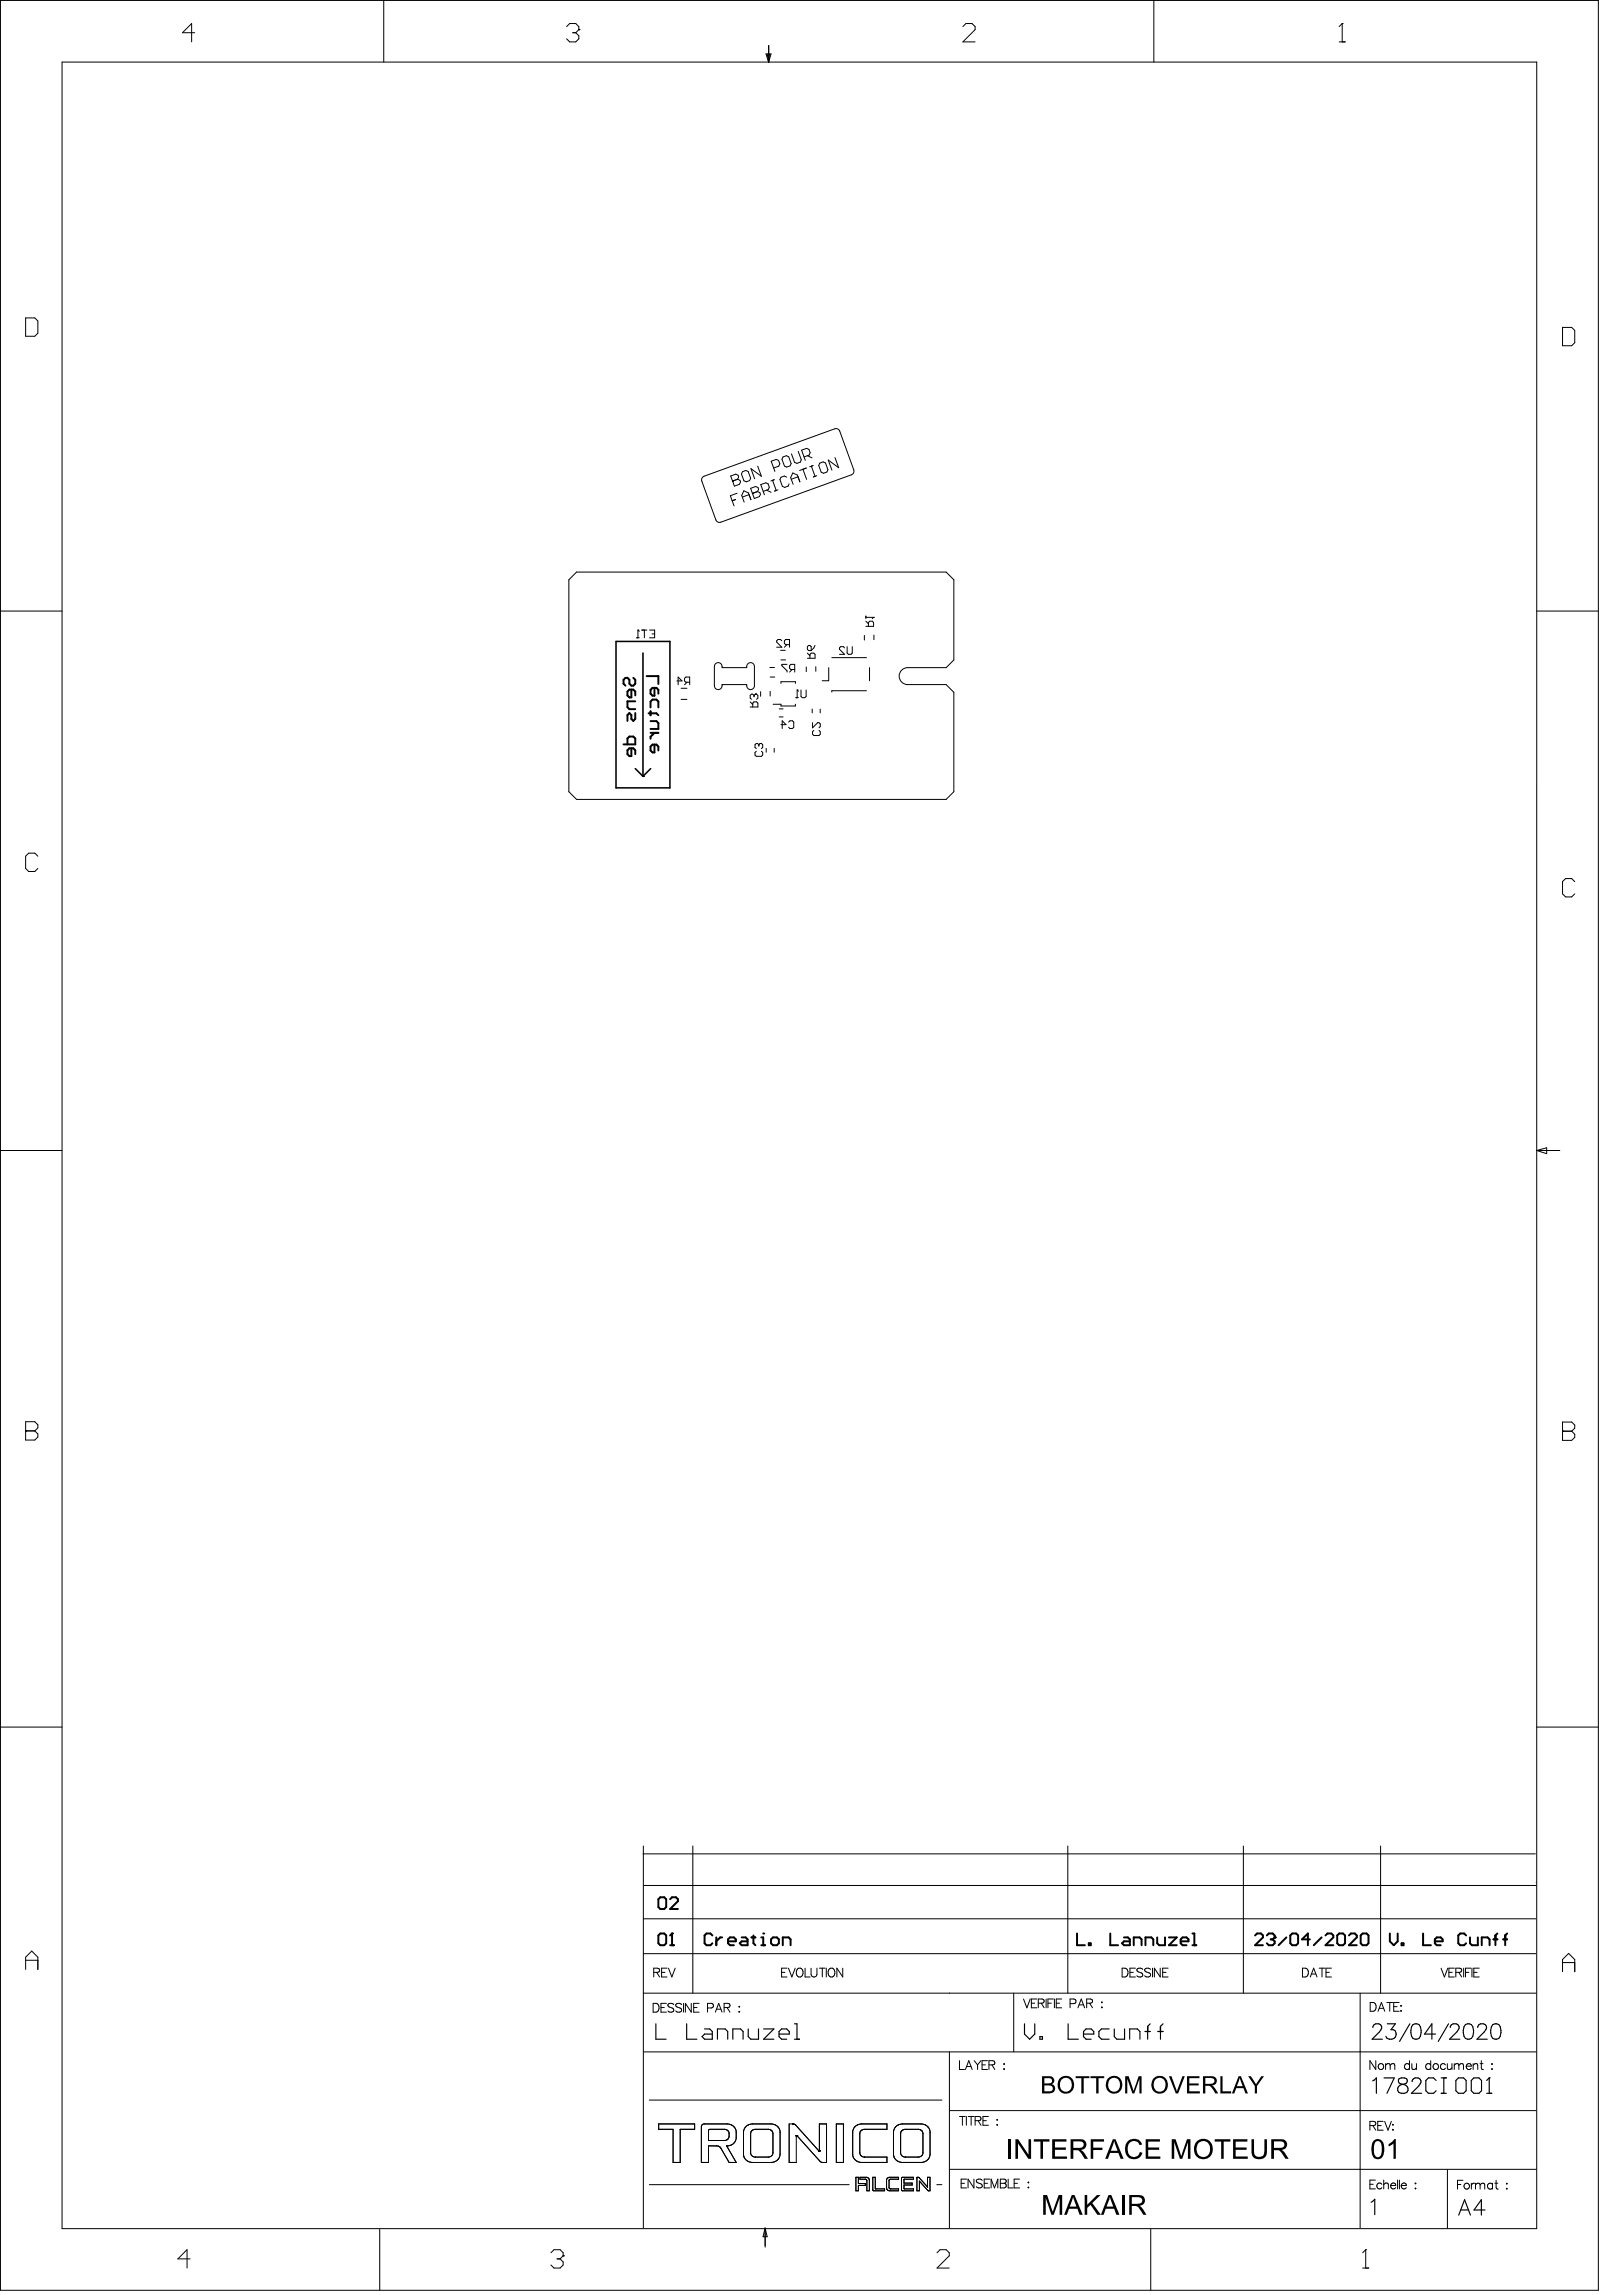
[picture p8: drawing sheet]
<svg xmlns="http://www.w3.org/2000/svg" width="692mm" height="991mm" viewBox="0 0 692 991" stroke-linecap="round" stroke-linejoin="round" font-family="sans-serif">
<g fill="none" stroke="#000" stroke-width=".43">
<path d="M.2 .2h689.6v988.7h-689.6zM84 14.1h-5.3l4-3.9v7.9M165.6 .2v26.6M244.5 11.5l1.3-1.3h2.7l1.3 1.3v1.3l-1.3 1.3M247.2 14.1h1.3M248.5 14.1l1.3 1.3v1.4l-1.3 1.3h-2.7l-1.3-1.3M331.7 19.7v7.1M331.8 19.6v7.2M415.5 11.5l1.4-1.3h2.6l1.3 1.3v1.3l-5.3 5.3h5.3M498 .2v26.6M577.9 18.1h2.7M577.9 11.5l1.3-1.3v7.9"/>
<path d="M26.8 26.8h636.4v935.5h-636.4zM330.6 23.3h2.2l-1.1 3.5zM331.1 23.3l.6 3.5M332.1 23.3l-.4 3.5M11.1 137.3h3.9l1.3 1.3v5.3l-1.3 1.3h-3.9zM674.3 141.4h4l1.3 1.3v5.3l-1.3 1.3h-4zM337.9 197.3l1.5-.5 1 .4 1 3-.4 .9-1.5 .6-1-.5-1-2.9zM344.5 194.9l1.3 3.7-.5 1-1.4 .5-1-.5-1.3-3.6M347 197.3l2.2-.8 .4-1-.5-1.4-1-.5-2.2 .8 1.6 4.4M348.5 196.8l1.9 .9M353.8 200l1.5-.6 .9 .5 1.1 2.9-.5 1-1.4 .5-1-.4-1.1-2.9zM360.4 197.6l1.5 4.4-4.5-3.4 1.6 4.4"/>
<path d="M303.2 206.1l.7-.5 56.8-20.5 1.2 .3 .5 .8 6.1 17.1-.3 1.2-.7 .5-56.9 20.6-1.2-.4-.5-.7-6-16.8-.1-.8zM315.3 205.5l2.2-.8 1 .5 .3 .7-.5 1 1 .5 .3 .7-.5 1-2.2 .8zM316 216.2l.8 2.2M316.1 207.7h.1M317.4 215.7l-1.4 .5M318.1 213l-2.9 1 .8 2.2M318.3 206.9l-2.2 .8M320.4 203.7l1.5-.6 1 .5 1.1 2.9-.5 1-1.5 .6-1-.5-1-2.9zM323.3 213.6l-2.9 1M323.9 210.9l2.2-.8 1 .4 .3 .8-.5 .9 1 .5 .3 .7-.5 1-2.2 .8zM324.1 215.8l-1.1-3-2-.9-.9 2 1.1 2.9M324.7 213h.1"/>
<path d="M326.9 212.2l-2.2 .8M327 201.3l1.6 4.4-4.5-3.4 1.6 4.4M329.4 212.2l2.2-.8 .4-1-.5-1.5-1-.4-2.2 .8 1.6 4.3M330.8 211.6l2 1M333.4 207.4l1.6 4.4M333.9 202.1l2.2-.8 .4-1-.5-1.5-1-.4-2.2 .8 1.6 4.3M334.1 207.1l-1.4 .6M335.7 211.5l-1.4 .5M339.5 206l-1-.5-1.5 .6-.4 1 1 2.9 1 .5 1.5-.6 .5-1M344.4 205.9l-2.9 1M345.2 208.1l-1.1-3-2-.9-.9 2 1.1 2.9M346.5 202.6l1.6 4.4"/>
<path d="M348 202.1l-2.9 1.1M350.2 201.3l1.5 4.4M350.9 201l-1.5 .6M352.5 205.4l-1.5 .5M248.8 247h159.5l3.3 3.3v34.7l-3.3 3.3h-16.6a3.7 3.7 0 0 0-3.6 3.6 3.7 3.7 0 0 0 3.6 3.7h16.6l3.3 3.3v43l-3.3 3.3h-159.5l-3.3-3.3v-91.6zM.2 263.8h26.6M274.8 275.4h1.1M275.9 272.6l-.6-.5v3.3M277 272.1h2.2M278.1 272.1v3.3M280.3 272.1h2.2v3.3h-2.2M281.4 273.7h1.1"/>
<path d="M337.4 276.7l-.5-.6h-1.2l-.5 .6v.5l2.2 2.3h-2.2M339.6 278.4l-1.1 1.1M340.7 278.4h-1.6l-.6-.6v-1.1l.6-.6h1.6v3.4M349 278.7h.5l.6 .5v1.7h-1.1l-.6-.6v-1.1zM351.7 278.7l-.5 1.1-1.1 1.1M364.5 279.8l-.6-.6h-1.1l-.5 .6v.5l2.2 2.2h-2.2M365.6 279.2v2.8l.5 .5h1.2l.5-.5v-2.8M373 274.4v2M373.7 270.4h3.3v-1.6l-.5-.6h-1.2l-.5 .6v1.6M373.7 266.6h3.3l-.5 .5M373.7 268.2l1.1 1.1M373.7 266v1.1"/>
<path d="M377.2 274.2v2M663.2 263.8h26.6M292.1 294h2.2l-1.6-1.7v3.4M293.9 297.2h2.6M296.5 294.6l-1.1 1.1M297.6 294.6h-1.6l-.6-.6v-1.1l.6-.6h1.6v3.4M308.8 286.6a1.71 1.71 0 0 1 2-.2 1.71 1.71 0 0 1 .8 1.9h10.7a1.69 1.69 0 0 1 1.3-2.2 1.69 1.69 0 0 1 2 1.7v8.3a1.69 1.69 0 0 1-2 1.6 1.69 1.69 0 0 1-1.3-2.1h-10.7a1.69 1.69 0 0 1-1.4 2.1 1.69 1.69 0 0 1-1.9-1.6v-8.3zM328.3 298.7v2M332.2 288.2h2M332.4 292.3h2M332.4 298.5v2M336.9 280.8h2"/>
<path d="M337 284.9h2M337 295.1v-.7h6.3v.7M339.6 286.9h-2.2v.5l2.2 2.2v.6M341.9 289.1l-1.1 1.1M343 289.1h-1.7l-.5-.6v-1.1l.5-.5h1.7v3.3M344.6 298.5l-.6-.6v3.4M345.7 297.9v2.8l.5 .6h1.1l.6-.6v-2.8M347.9 288v2M348.4 284.2h3.3v-1.6l-.5-.6h-1.1l-.6 .6v1.6M348.4 282l1.1 1.1M352.1 287.9v2M357.6 288.3v5.6h-2.8"/>
<path d="M359 284h14.9M373.9 298.3h-14.9v.5M375.3 288.3v5.6M293.9 302h2.6M323.8 305.3h3.3v-1.7l-.6-.5h-1.1l-.5 .5v1.7M323.8 303.1l1.1 1.1M325.4 300.3l.6-.6h.5l.6 .6v1.1l-.6 .5M325.4 300.3l-.5-.6h-.6l-.5 .6v1.1l.5 .5M325.4 300.3v.5M333.6 304.1h3.4v.7h6.3v-.7M336.3 306.1h1.7M336.3 309.6h1.7"/>
<path d="M337 312.9h2.2l-1.6-1.7v3.4M340.3 311.8l.6-.6h1.1l.6 .6v2.2l-.6 .6h-1.1l-.6-.6M343.5 301.3h1.1M350.5 306.2v1.6M350.7 312v2.3l2.2-2.3h.5l.6 .6v1.1l-.6 .6M351.2 315.4l-.5 .5v1.1l.5 .6h2.2l.6-.6v-1.1l-.6-.5M354 306.2v1.6M326.4 324.4l-.6 .5v1.1l.6 .6h2.2l.6-.6v-1.1l-.6-.5M327.5 321.6l.5-.6h.6l.6 .6v1.1l-.6 .5M327.5 321.6l-.6-.6h-.5l-.6 .6v1.1l.6 .5M327.5 321.6v.5M330.7 323.1v1.7"/>
<path d="M334.1 323.1v1.7M16.3 369.7l-1.3-1.3h-2.6l-1.3 1.3v5.3l1.3 1.3h2.6l1.3-1.3M679.6 380.7l-1.3-1.3h-2.7l-1.3 1.3v5.3l1.3 1.3h2.7l1.3-1.3M.2 496.8h26.6M663.2 496.8h10M663.2 496.8l4.3-1.2v2.6zM11.1 613.9h3.9l1.3 1.3v1.3l-1.3 1.3 1.3 1.4v1.3l-1.3 1.3h-3.9zM11.1 617.8h3.9M674.3 614h4l1.3 1.3v1.4l-1.3 1.3 1.3 1.3v1.3l-1.3 1.3h-4zM674.3 618h4M.2 745.7h26.6M663.2 745.7h26.6"/>
<path d="M277.6 797.1v164.9M299 797.1v63.5M460.8 797.1v63.5M536.6 797.1v63.5M595.8 797.1v63.5M277.5 800.5h385.1M277.8 814.1h385.1M662.9 812.8h.1M277.6 828.5h385.2M11.1 850.4v-5.3l2.6-2.6 2.6 2.6v5.3M11.1 846.4h5.2M277.6 843.6h385.2"/>
<path d="M282.1 851.6l2.2-.1 .4-.6-.2-.7-.7-.4h-1.7v3.8M283.4 851.6l1.3 2M285.5 851.6h1.5M287.9 849.8h-2.4v3.8h2.4M288.5 849.8l1.4 3.8 1.5-3.8M337.3 851.6h1.4M339.7 849.8h-2.4v3.8h2.4M340.3 849.8l1.4 3.8 1.5-3.8M344 850.4a1.4 1.4 0 0 1 1.6-.5 1.4 1.4 0 0 1 1 1.4v.9a1.45 1.45 0 0 1-1.5 1.5 1.45 1.45 0 0 1-1.4-1.5zM347.4 849.8v3.8h2.2M350 849.8v2.8a1.28 1.28 0 0 0 1.3 1 1.28 1.28 0 0 0 1.3-1v-2.8M353.6 849.8h2.5"/>
<path d="M354.9 849.8v3.8M356.6 849.8v3.8M357.8 850.4a1.4 1.4 0 0 1 1.6-.5 1.4 1.4 0 0 1 .9 1.4v.9a1.45 1.45 0 0 1-1.5 1.5 1.45 1.45 0 0 1-1.4-1.5zM363.7 849.8v3.8l-2.5-3.8v3.8M484.3 849.8h1.2a2.03 2.03 0 0 1 1.3 1.9 2.03 2.03 0 0 1-1.3 1.9h-1.2zM487.6 851.6h1.5M490 849.8h-2.4v3.8h2.4M493.2 850.4a1.43 1.43 0 0 0-1.4-.6 1.43 1.43 0 0 0-1.2 .9l.4 .6 1.8 .7 .4 1.1a1.67 1.67 0 0 1-2.6 0M496.5 850.4a1.43 1.43 0 0 0-1.3-.6 1.43 1.43 0 0 0-1.2 .9l.4 .6 1.8 .7 .3 1.1a1.67 1.67 0 0 1-2.5 0M497.4 849.8v3.8M500.7 849.8v3.8l-2.5-3.8v3.8M501.8 851.6h1.4"/>
<path d="M504.1 849.8h-2.3v3.8h2.3M562.1 849.8h1.3a2.03 2.03 0 0 1 1.3 1.9 2.03 2.03 0 0 1-1.3 1.9h-1.3zM565.5 853.6l1.4-3.8 1.5 3.8M566 852.4h1.8M569.3 849.8h2.5M570.5 849.8v3.8M572.2 851.6h1.5M574.6 849.8h-2.4v3.8h2.4M621.9 849.8l1.5 3.8 1.4-3.8M625.3 851.6h1.4M627.6 849.8h-2.3v3.8h2.3M628.3 851.6l2.1-.1 .4-.6-.2-.7-.7-.4h-1.6v3.8"/>
<path d="M629.5 851.6l1.3 2M631.7 849.8v3.8M632.5 851.6h1.4M634.8 849.8h-2.3v3.8M635.2 849.8v3.8M636 851.6h1.5M638.4 849.8h-2.4v3.8h2.4M674.3 851.4v-5.3l2.7-2.6 2.6 2.6v5.3M674.3 847.4h5.3M277.6 860.6h385.3M281.9 865h1.2a2.03 2.03 0 0 1 1.4 1.9 2.03 2.03 0 0 1-1.4 1.9h-1.2zM285.2 866.8h1.5"/>
<path d="M287.6 865h-2.4v3.8h2.4M290.8 865.6a1.43 1.43 0 0 0-1.4-.6 1.43 1.43 0 0 0-1.2 .9l.4 .6 1.8 .7 .4 1.1a1.67 1.67 0 0 1-2.6 0M294.1 865.6a1.43 1.43 0 0 0-1.3-.6 1.43 1.43 0 0 0-1.2 .9l.4 .6 1.8 .7 .3 1.1a1.66 1.66 0 0 1-2.5 0M295 865v3.8M298.3 865v3.8l-2.5-3.8v3.8M299.4 866.8h1.4M301.7 865h-2.3v3.8h2.3M305.3 867h1.7a1 1 0 0 0 .9-1 1 1 0 0 0-.9-1h-1.7v3.8M308.7 868.8l1.5-3.8 1.4 3.8M309.3 867.6h1.8M312.5 866.8l2.2-.1 .3-.6-.1-.7-.8-.4h-1.6v3.8M313.8 866.8l1.2 2"/>
<path d="M319 866.3v.4zM319 868.5v.3zM437.5 860.6v25.3M441.7 863.1l1.5 3.8 1.4-3.8M445.1 865h1.4M447.5 863.1h-2.4v3.8h2.4M448.1 865l2.2-.2 .3-.6-.2-.7-.7-.4h-1.6v3.8M449.3 865l1.3 1.9M451.5 863.1v3.8M452.3 865h1.4M454.6 863.1h-2.3v3.8M455 863.1v3.8"/>
<path d="M455.8 865h1.5M458.2 863.1h-2.4v3.8h2.4M461.8 865.1h1.6a1 1 0 0 0 1-1 1 1 0 0 0-1-1h-1.6v3.8M465.2 866.9l1.4-3.8 1.5 3.8M465.7 865.7h1.8M469 865l2.1-.2 .4-.6-.2-.7-.7-.4h-1.6v3.8M470.2 865l1.3 1.9M475.3 864.6h.4zM475.3 866.8h.4zM587 860.7v101.3M591.3 864.6h1.3a2.03 2.03 0 0 1 1.3 1.9 2.03 2.03 0 0 1-1.3 1.9h-1.3zM594.7 868.4l1.5-3.8 1.4 3.8"/>
<path d="M595.3 867.2h1.8M598.5 864.6h2.5M599.8 864.6v3.8M601.5 866.5h1.4M603.8 864.6h-2.3v3.8h2.3M604.6 865.9v.4zM604.6 868.1v.3zM277.8 886h385.1M409.7 886v76M414.1 889.8v3.8h2.1M416.7 893.6l1.4-3.8 1.4 3.8M417.2 892.3h1.8"/>
<path d="M420.4 889.8l1.5 1.8M421.9 891.6v2M423.3 889.8l-1.4 1.8M423.8 891.6h1.5M426.2 889.8h-2.4v3.8h2.4M426.8 891.6l2.2-.2 .3-.5-.2-.8-.7-.3h-1.6v3.8M428.1 891.6l1.2 2M433.3 891v.4zM433.3 893.2v.4zM593.7 889.8v3.8l-2.5-3.8v3.8M598 891.8l.9-.7 .9 .1 .2 .6M598 891.1v2.5"/>
<path d="M600 891.8l.9-.7 .9 .1 .1 2.4M600 891.8v1.8M608.3 891.6a1.21 1.21 0 0 0-1.8-.2 1.21 1.21 0 0 0 0 1.8 1.21 1.21 0 0 0 1.8-.2M608.3 889.8v3.8M609.3 891.1l.2 2.3 .9 .2 .9-.7M611.3 891.1v2.5M617.4 891.6a1.21 1.21 0 0 0-1.7-.2 1.21 1.21 0 0 0 0 1.8 1.21 1.21 0 0 0 1.7-.2M617.4 889.8v3.8M623.8 891.6a1.21 1.21 0 0 0-1.8-.2 1.21 1.21 0 0 0 0 1.8 1.21 1.21 0 0 0 1.8-.2M624.6 891.1l.2 2.3 .9 .2 .9-.7M626.6 891.1v2.5M627.6 891.8l.9-.7 .9 .1 .2 .6"/>
<path d="M627.6 891.1v2.5M629.6 891.8l.9-.7 .9 .1 .2 2.4M629.6 891.8v1.8M632.8 892.1a1.2 1.2 0 0 0 .7 1.4 1.2 1.2 0 0 0 1.4-.5M633.3 891.2h1.3l.3 .9h-2.1zM635.8 891.8l.9-.7 .9 .1 .1 2.4M635.8 891.1v2.5M638.7 891.1h1.3M639.3 889.8v3.1l.2 .5 .7 .2M643.9 893.2v.4zM643.9 891.1v.3zM280.2 906.8h126.3"/>
<path d="M284.2 917.1h15.6v2.3h-6.2v14.3h-3.1v-14.3h-6.3zM303.1 917.4l.8-.3h9.9a3.8 3.8 0 0 1 3.9 3.6v2.3a3.8 3.8 0 0 1-4.1 3.6l4.1 7.1h-3l-3.7-6.3-.8-.6-.9-.2h-3.5v7.1h-3.1v-15.4zM305.9 919.7l.5-.3 7 .2 1.2 1.1-.1 2.3-.6 .8-.9 .4h-7.2zM322 918.2l.9-.7 1.5-.4h8.3a3.8 3.8 0 0 1 4 3.6v9.4a3.8 3.8 0 0 1-4 3.6h-7.9a3.8 3.8 0 0 1-3.9-3.6v-9.9zM331.5 919.4h-5.8l-.9 .4-.7 .7-.1 9.4 .7 1.1 1.2 .4M331.5 919.4h.1M331.6 919.4l1.3 .4 .6 1.2-.1 9.3-.7 .7-.9 .4h-5.8M342.1 917.1h.1M342.3 917.1h.1M342.3 917.1h-1.7v16.6h3.1v-11.5M342.4 917.1h.1M342.5 917.1l.7 .3"/>
<path d="M343.2 917.4h.1M343.2 917.4l.1 .1M343.3 917.5v.1M343.3 917.6l10 11.1M360.9 917.1h3.1v16.6h-3.1zM369.1 918.2l1.3-.8 1.1-.3h11.3v2.3h-10l-1.2 .6-.5 1.2v8.4l.5 1.2 1.4 .6h9.8v2.3h-10.9a3.8 3.8 0 0 1-3.9-3.6v-9.9zM386.7 918.2l1-.7 1.5-.4h8.2a3.8 3.8 0 0 1 4 3.6v9.4a3.8 3.8 0 0 1-4 3.6h-7.9a3.8 3.8 0 0 1-3.9-3.6v-9.9zM396.3 919.4h-5.9l-.9 .4-.6 .7-.2 9.4 .7 1.1 1.3 .4M396.3 919.4h.1M396.3 919.4l1.3 .4 .7 1.2-.2 9.3-.6 .7-1 .4h-5.8M409.8 911.3h253.1M414.1 913.9h2.5"/>
<path d="M415.3 913.9v3.8M417.1 913.9v3.8M417.8 913.9h2.6M419.1 913.9v3.8M420.8 915.7l2.2-.2 .4-.5-.2-.8-.7-.3h-1.7v3.8M422.1 915.7l1.3 2M424.2 915.7h1.5M426.6 913.9h-2.4v3.8h2.4M430.4 915.1v.4zM430.4 917.3v.4zM591.2 917.8l2.2-.2 .3-.5-.1-.8-.8-.3h-1.6v3.8M592.5 917.8l1.2 2"/>
<path d="M594.6 917.8h1.4M596.9 916h-2.3v3.8h2.3M597.6 916l1.4 3.8 1.5-3.8M601.1 917.3v.3zM601.1 919.4v.4zM312.7 924.2h-.1M325.9 931.4h.1M343.7 922.3h.1M343.7 922.2h.1M343.7 922.1v.1M343.7 922.1h.1M343.8 922.1h.1"/>
<path d="M343.9 922.1h.1M343.9 922.2l10 11M353.3 928.7h.1M353.4 928.7h.1M353.5 928.7h.1M353.6 928.7h.1M353.6 928.6v.1M353.6 928.6h.1M353.6 928.6v-11.5h3.1v16.6h-1.7M353.6 928.5v.1M353.9 933.2v.1M353.9 933.3h.1"/>
<path d="M354 933.3v.1M354 933.4l.2 .1M354.2 933.5h.1M354.2 933.5l.3 .2M354.5 933.7h.1M354.6 933.7h.1M354.7 933.7h.1M354.8 933.7h.1M354.9 933.7h.1M355 933.7h.1M355.1 933.7h.1M355.2 933.7h.1"/>
<path d="M390.7 931.4h.1M409.9 936.7h253M624.6 936.9v25.3M280.2 943.3h86.3M369.4 940.1h1v2.7h3v.9h-3v2.3h-1zM371.1 940.1l3 .1 .9 .6 .2 5.2h-1.1l-.1-4.8-2.9-.3zM376.7 940.1h1l.1 5h4v.9l-5-.2zM383 940.5l1-.4h3.8v.8l-3.6 .1-.5 .6 .1 3.3 .6 .2h3.4v.9l-4.1-.1-.8-.4-.3-.6v-3.5zM384.4 945.1h.1M389.2 940.2l5-.1v.8l-4.1 .3v1.4h3.5v.9h-3.5l.1 1.6h4v.9l-5-.2zM390.1 941.1v.1M396.6 940.2v.1"/>
<path d="M396.6 940.2l-.9-.1v5.9h1.1v-4.1M396.6 940.3h.1M396.7 940.3h.1M396.7 940.3l3.5 3.9M396.8 941.9h.1M396.9 941.9l3.5 3.9M400.2 944.2h.1M400.3 944.2h.1M400.3 944.1v-4h1.1v5.9l-1-.2M400.3 944.1h.1M400.4 945.8h.1M404.3 943.3h2.2"/>
<path d="M414.8 942.7h1.4M417.2 940.9h-2.4v3.8h2.4M420.3 940.9v3.8l-2.5-3.8v3.8M423.9 941.5a1.43 1.43 0 0 0-1.4-.6 1.43 1.43 0 0 0-1.1 .9l.3 .6 1.8 .7 .4 1.1a1.67 1.67 0 0 1-2.5 0M424.7 942.7h1.5M427.1 940.9h-2.4v3.8h2.4M427.7 944.7v-3.8l1.5 3.8 1.4-3.8v3.8M431.7 940.9h1.6l.8 .4 .1 .7-.9 .7a1 1 0 0 1 1 1 1 1 0 0 1-1 1h-1.6zM431.7 942.7h1.6M435.1 940.9v3.8h2.2M437.7 942.7h1.4M440 940.9h-2.3v3.8h2.3"/>
<path d="M443.8 942.2v.3zM443.8 944.4v.3zM591.2 943.2h1.4M593.6 941.3h-2.4v3.8h2.4M596.4 943.2a1.21 1.21 0 0 0-1.8-.2 1.21 1.21 0 0 0 0 1.8 1.21 1.21 0 0 0 1.8-.2M597.2 943.3l.9-.7 .9 .2 .2 2.3M597.2 941.3v3.8M600.2 943.7a1.2 1.2 0 0 0 .7 1.3 1.2 1.2 0 0 0 1.4-.4M600.7 942.8h1.3l.3 .9h-2.1zM603.1 941.3v3.8M603.9 941.3v3.8M604.7 943.7a1.2 1.2 0 0 0 .7 1.3 1.2 1.2 0 0 0 1.5-.4"/>
<path d="M605.3 942.8h1.2l.4 .9h-2.2zM610.9 942.6v.4zM610.9 944.8v.3zM629 943.2h1.5M631.4 941.4h-2.4v3.8M635 942.7v2.5M636.4 942.7a1.22 1.22 0 0 0-1.4 1.1M636.8 943.4l.9-.7 .9 .2 .2 .5M636.8 942.7v2.5M638.8 943.4l.9-.7 .9 .2 .2 2.3M638.8 943.4v1.8M644.1 943.2a1.21 1.21 0 0 0-1.8-.1 1.21 1.21 0 0 0 0 1.8 1.21 1.21 0 0 0 1.8-.2"/>
<path d="M644.1 942.7v2.5M645.1 942.7h1.3M645.7 941.4v3.1l.1 .5 .8 .2M650.3 942.7v.4zM650.3 944.9v.3zM82 975.4h-5.2l3.9-4v7.9M163.9 962.6v26.3M237.8 972.7l1.3-1.3h2.6l1.3 1.3v1.3l-1.3 1.4M240.4 975.4h1.3M241.7 975.4l1.3 1.3v1.3l-1.3 1.3h-2.6l-1.3-1.3M330.2 962l.9 3.8h-1.8zM330.2 962v7.7"/>
<path d="M330.2 962.6v7.7M404.4 972.7l1.3-1.3h2.6l1.4 1.3v1.3l-5.3 5.3h5.3M496.6 962.6v26.3M588.1 979.3h2.6M588.1 972.7l1.3-1.3v7.9"/>
<circle cx="595.9" cy="892.3" r="1.25"/>
<circle cx="619.6" cy="892.3" r="1.25"/>
<circle cx="632.9" cy="943.9" r="1.25"/>
</g>
<g fill="#000">
<path d="M464.2 896.5h5.9v.8h-2.4v6.6h-1v-6.6h-2.5zM470.6 896.5h5.9v.8h-2.4v6.6h-1v-6.6h-2.5zM512.2 896.5h5.4v.8h-4.3v2.3h4v.9h-4v2.5h4.5v.9h-5.6zM485.6 896.5h1.5l2.1 6.3 2.2-6.3h1.3v7.4h-1v-6.2l-2.2 6.2h-.8l-2.2-6.3v6.3h-.9zM504.5 896.5h1.1l2.3 6.6 2.4-6.6h1l-2.9 7.4h-1zM526.7 896.5h.9v6.5h3.7v.9h-4.6zM538.7 896.5h1.1l2.2 3.5 2.3-3.5h1.2l-3 4.2v3.2h-1v-3.2zM435.1 923.7h1.2v8.5h-1.2zM438.2 923.7h1.2l4.5 6.7v-6.7h1.1v8.5h-1.2l-4.5-6.7v6.7h-1.1zM446.2 923.7h6.7v1h-2.8v7.5h-1.1v-7.5h-2.8zM454.1 923.7h6.2v1h-5v2.6h4.7v1h-4.7v2.8h5.2v1.1h-6.4zM470.7 923.7h5.8v1h-4.7v2.6h4v1h-4v3.9h-1.1z"/>
<path d="M487.1 924.2l.7-.3a3.6 3.6 0 0 1 5.1 2.1l-1.1 .2a2.71 2.71 0 0 0-3.4-1.5 2.71 2.71 0 0 0-1.7 3.2 2.71 2.71 0 0 0 1.7 3.3 2.71 2.71 0 0 0 3.4-1.6l.1-.4 1.1 .4a3.8 3.8 0 0 1-3.1 2.7 3.8 3.8 0 0 1-3.7-1.8l-.4-.7a5.4 5.4 0 0 1 1.3-5.6zM494.4 923.7h6.2v1h-5.1v2.6h4.8v1h-4.8v2.8h5.3v1.1h-6.4zM505.7 923.7h1.6l2.4 7.3 2.5-7.3h1.6v8.5h-1.1v-7.1l-2.5 7.1h-1l-2.4-7.2v7.2h-1.1zM524.2 923.7h6.8v1h-2.9v7.5h-1.1v-7.5h-2.8zM532.2 923.7h6.1v1h-5v2.6h4.7v1h-4.7v2.8h5.2v1.1h-6.3zM540.1 923.7h1.1v5a2.27 2.27 0 0 0 2.3 2.6 2.27 2.27 0 0 0 2.2-2.7v-4.9h1.1v5a3.4 3.4 0 0 1-2.7 3.6 3.4 3.4 0 0 1-3.9-2.3zM599.3 925.7l1.5-.9 .9-1.2h.7v8.6h-1v-6.6l-2 1.1zM450.2 947.8h1.7l2.4 7.3 2.6-7.3h1.5v8.5h-1.1v-7.2l-2.5 7.2h-1l-2.5-7.2v7.2h-1.1zM468.1 947.8h1.1v4.2l4.2-4.2h1.5l-3.5 3.5 3.7 5h-1.5l-3-4.3-1.4 1.4v2.9h-1.1zM484.2 947.8h1.1v8.5h-1.1z"/>
<path d="M450.7 897.3v2.3h1.9a1.18 1.18 0 0 0 1.4-1.2 1.18 1.18 0 0 0-1.5-1.1zM450.7 900.5v2.5l2.7-.1a1.28 1.28 0 0 0 .9-1.6 1.28 1.28 0 0 0-1.6-.8zM449.7 896.5h3a1.86 1.86 0 0 1 2.1 1.2 1.86 1.86 0 0 1-.9 2.3 2.1 2.1 0 0 1 1.3 2.6 2.1 2.1 0 0 1-2.6 1.3h-2.9z"/>
<path d="M458.3 897.8a3.1 3.1 0 0 0-.8 3.4 3.1 3.1 0 0 0 3 2l.7-.3a3.1 3.1 0 0 0 1.3-3.4 3.1 3.1 0 0 0-2.8-2.3zM457.4 897.3l.3-.1a3.8 3.8 0 0 1 5.4 1.1 3.8 3.8 0 0 1-1.4 5.3l-.4 .2a3.9 3.9 0 0 1-4.4-1.6 3.9 3.9 0 0 1 .3-4.6z"/>
<path d="M479.2 897.8l-.8 1.4a2.69 2.69 0 0 0 .7 3.4 2.69 2.69 0 0 0 3.5-.2l.6-1.1 .2-1.3a2.61 2.61 0 0 0-1.4-2.5 2.61 2.61 0 0 0-2.8 .3zM478.3 897.2h.1a3.8 3.8 0 0 1 5.9 1.8 3.8 3.8 0 0 1-3.5 5h-.2a4 4 0 0 1-3.3-2.7 4 4 0 0 1 1-4.1z"/>
<path d="M498.9 897.7l-.8 1.5a2.69 2.69 0 0 0 .7 3.4 2.69 2.69 0 0 0 3.5-.2l.7-2.3a2.63 2.63 0 0 0-1.2-2.6 2.63 2.63 0 0 0-2.9 .2zM498 897.2h.1a3.8 3.8 0 0 1 5.7 1.5 3.8 3.8 0 0 1-2.7 5.2 3.9 3.9 0 0 1-4-2.2 3.9 3.9 0 0 1 .9-4.5z"/>
<path d="M520.2 897.2v2.6l2.3-.1a1.26 1.26 0 0 0 1.6-1.2 1.26 1.26 0 0 0-1.6-1.3zM519.2 896.5h3.4a2.06 2.06 0 0 1 2.6 1.8 2.06 2.06 0 0 1-2.2 2.2l1.3 1.1 1.4 2.3h-1.2l-1.7-2.6-.9-.7h-1.7v3.3h-1z"/>
<path d="M535 897.2l-1.2 3.6h2.5zM534.5 896.5h1l3.1 7.4h-1.1l-.9-2.3h-3.1l-.8 2.3h-1z"/>
<path d="M463.2 924.6v2.8h2.5a1.45 1.45 0 0 0 1.9-1.3 1.45 1.45 0 0 0-1.7-1.5zM462 923.7h4a2.35 2.35 0 0 1 2.8 2 2.35 2.35 0 0 1-2.3 2.6l1.3 1.1 1.7 2.8h-1.4l-1.9-3-1.1-.8h-1.9v3.8h-1.2z"/>
<path d="M480.8 924.5l-1.4 4.2h2.9zM480.3 923.7h1.1l3.5 8.5h-1.3l-1-2.6h-3.5l-1 2.6h-1.1z"/>
<path d="M517.4 925.1a3.8 3.8 0 0 0 1.7 6.3l.7-.1a3.6 3.6 0 0 0 2.4-3 3.6 3.6 0 0 0-1.6-3.5 3.3 3.3 0 0 0-3.2 .3zM516.4 924.7h.1a4.2 4.2 0 0 1 5.1-.5 4.2 4.2 0 0 1 1.7 4.9 4.2 4.2 0 0 1-5.4 3 4.2 4.2 0 0 1-2.4-5.8z"/>
<path d="M549.8 924.6v2.8h2.5a1.46 1.46 0 0 0 2-1.3 1.46 1.46 0 0 0-1.8-1.5zM548.6 923.7h4a2.35 2.35 0 0 1 2.8 2 2.35 2.35 0 0 1-2.3 2.6l1.3 1.1 1.7 2.8h-1.3l-2-2.9-1.1-.9h-1.9v3.8h-1.2z"/>
<path d="M593.8 924.7l-.1 .1a7.3 7.3 0 0 0-.3 6 1.63 1.63 0 0 0 2 .4 1.63 1.63 0 0 0 .8-1.9l.1-1.6a2.49 2.49 0 0 0-1.8-3.2zM592.8 924.3a2.77 2.77 0 0 1 3.2-.2 2.77 2.77 0 0 1 1.3 2.9l.1 1.5a3.1 3.1 0 0 1-3.2 3.8 3.1 3.1 0 0 1-2.3-3.4l.2-3.2z"/>
<path d="M463.1 948.6l-1.4 4.2h2.9zM462.5 947.8h1.2l3.6 8.5h-1.4l-.9-2.6h-3.7l-.9 2.6h-1.2z"/>
<path d="M479 948.6l-1.4 4.2h2.8zM478.4 947.8h1.2l3.5 8.5h-1.3l-1-2.6h-3.6l-.9 2.6h-1.2z"/>
<path d="M488.4 948.7v2.9h2.6a1.5 1.5 0 0 0 2-1.3 1.5 1.5 0 0 0-1.9-1.6zM487.3 947.8h4a2.35 2.35 0 0 1 2.8 2.1 2.35 2.35 0 0 1-2.4 2.5l1 .8 2.1 3.1h-1.4l-2-3.1-1.2-.7h-1.8v3.8h-1.1z"/>
<circle cx="249.8" cy="12.8" r=".17"/>
<circle cx="579.2" cy="10.2" r=".17"/>
<circle cx="275.3" cy="272.1" r=".2"/>
<circle cx="377" cy="266.6" r=".2"/>
<circle cx="326" cy="299.7" r=".2"/>
<circle cx="344" cy="297.9" r=".2"/>
<circle cx="277.5" cy="335.2" r=".33"/>
<circle cx="328" cy="321" r=".2"/>
<circle cx="11.1" cy="617.8" r=".17"/>
<circle cx="674.3" cy="618" r=".17"/>
<circle cx="290" cy="834.9" r=".42"/>
<circle cx="329.4" cy="834.9" r=".42"/>
<circle cx="550.1" cy="836.5" r=".42"/>
<circle cx="642.7" cy="897.2" r=".25"/>
<circle cx="343.7" cy="922.3" r=".17"/>
<circle cx="343.8" cy="922.1" r=".17"/>
<circle cx="353.5" cy="928.7" r=".17"/>
<circle cx="243" cy="974" r=".17"/>
<circle cx="589.4" cy="971.4" r=".17"/>
</g>
<g fill="none" stroke="#000" stroke-width=".84">
<path d="M272.5 297.8v3.3h-.9l-.8-.8v-1.7l.8-.8h1.7l.9 .8v1.7M273.3 292.7l.9 .8v1.7l-.9 .9h-.8l-.9-.9v-1.7l-.8-.8h-.9l-.8 .8v1.7l.8 .9M279.1 291.9h5v3.4M282.4 297v3.4h-.8l-.8-.9v-1.6l.8-.9h1.7l.8 .9v1.6M274.2 307.9v2.5l-.9 .9-.8-.9v-1.7l-.9-.8-.8 .8v2.6M274.2 302.8h-3.4v2.6l.8 .8h2.6M279.9 308h3.4l.8 .8M280.8 305.5v-2.6l.8-.8h1.7l.8 .8v2.6M280.8 311.4h2.5l.8 .8v2.6h-3.3M280.8 307.1v1.7M280.8 316.4h3.3M282.4 316.4l-1.6 1.7v.9"/>
<path d="M269.1 321.4h5.1v-2.5l-.9-.9h-1.7l-.8 .9v2.5M272.5 323.1v3.4h-.9l-.8-.9v-1.7l.8-.8h1.7l.9 .8v1.7M282.4 321.5v3.4h-.8l-.8-.9v-1.6l.8-.9h1.7l.8 .9v1.6M285 819.2h1.7l.8 .9v3.3l-.8 .9h-1.7l-.9-.9v-3.3zM285 834.9h1.7l.8 .8v3.4l-.8 .8h-1.7l-.9-.8v-3.4zM289.2 839.9h1.7M289.2 835.7l.8-.8v5M289.2 820.1l.8-.9h1.7l.9 .9v.8l-3.4 3.4h3.4M307.4 835.7l-.8-.8h-1.7l-.8 .8v3.4l.8 .8h1.7l.8-.8M309.1 836.5v3.4M311.7 836.5h-.9l-1.7 1.7M314.2 838.2h3.4v-.8l-.9-.9h-1.7l-.8 .9v1.7l.8 .8h1.7"/>
<path d="M320.1 836.5h1.7l.8 .9v2.5h-2.5l-.8-.8 .8-.9h2.5M324.3 836.5h1.7M325.2 835.7v3.4l.8 .8M328.5 839.9h1.7M328.5 836.5h.9v3.4M333.6 836.5h1.7l.8 .9v1.7l-.8 .8h-1.7l-.8-.8v-1.7zM337.8 839.9v-3.4h2.5l.9 .9v2.5M464.8 834.9v5h3.4M469.9 839.1h.8v.8h-.8zM479.2 834.9v5h3.3M485.1 836.5h1.7l.8 .9v2.5h-2.5l-.9-.8 .9-.9h2.5M489.3 839.9v-3.4h2.5l.9 .9v2.5"/>
<path d="M494.3 839.9v-3.4h2.6l.8 .9v2.5M499.4 836.5v2.6l.9 .8h2.5v-3.4M504.5 836.5h3.3l-3.3 3.4h3.3M509.5 838.2h3.4v-.8l-.8-.9h-1.7l-.9 .9v1.7l.9 .8h1.7M514.6 834.9h.8v5M514.6 839.9h1.7M541.7 835.7l.8-.8h1.7l.8 .8v.8l-3.3 3.4h3.3M546.7 835.7l.9-.8h1.7l.8 .8v.8l-.8 .9M548.4 837.4h.9M549.3 837.4l.8 .8v.9l-.8 .8h-1.7l-.9-.8M555.2 836.5l-3.4 3.4M557.7 834.9h1.7l.8 .8v3.4l-.8 .8h-1.7l-.9-.8v-3.4z"/>
<path d="M565.3 837.4h-3.4l2.5-2.5v5M570.3 836.5l-3.3 3.4M572 835.7l.9-.8h1.7l.8 .8v.8l-3.4 3.4h3.4M577.9 834.9h1.7l.9 .8v3.4l-.9 .8h-1.7l-.8-.8v-3.4zM582.2 835.7l.8-.8h1.7l.8 .8v.8l-3.3 3.4h3.3M588.1 834.9h1.7l.8 .8v3.4l-.8 .8h-1.7l-.9-.8v-3.4zM599.8 834.9v3.3l1.7 1.7 1.7-1.7v-3.3M604.9 839.1h.8v.8h-.8zM614.2 834.9v5h3.3M619.2 838.2h3.4v-.8l-.9-.9h-1.6l-.9 .9v1.7l.9 .8h1.6M632.7 835.7l-.8-.8h-1.7l-.9 .8v3.4l.9 .8h1.7l.8-.8M634.4 836.5v2.6l.8 .8h2.6v-3.4"/>
<path d="M639.5 839.9v-3.4h2.5l.8 .9v2.5M644.5 837.4h1.7M646.2 834.9l-.8 .8v4.2M648.7 837.4h1.7M650.4 834.9l-.8 .8v4.2"/>
</g>
<g fill="none" stroke="#000" stroke-width=".5">
<path d="M283 873.9v6.6h4.5M296.3 873.9v6.6h4.5M304.1 876.1h2.2l1.1 1.1v3.3h-3.3l-1.1-1.1 1.1-1.1h3.3M322.9 876.1v3.3l1.1 1.1h3.3v-4.4M329.6 876.1h4.4l-4.4 4.4h4.4M336.2 878.3h4.4v-1.1l-1.1-1.1h-2.2l-1.1 1.1v2.2l1.1 1.1h2.2M342.8 873.9h1.1v6.6M442.1 873.9v4.4l2.2 2.2 2.3-2.2v-4.4M448.8 879.4h1.1v1.1h-1.1zM461 873.9v6.6h4.4M467.6 878.3h4.4v-1.1l-1.1-1.1h-2.2l-1.1 1.1v2.2l1.1 1.1h2.2M478.7 876.1h-3.3l-1.2 1.1v2.2l1.2 1.1h3.3"/>
<path d="M480.9 876.1v3.3l1.1 1.1h3.3v-4.4M494.2 877.2h2.2M496.4 873.9l-1.1 1.1v5.5M499.7 877.2h2.2M501.9 873.9l-1.1 1.1v5.5M592.5 875.4a1.65 1.65 0 0 1 1.2-1.5h1.3a1.63 1.63 0 0 1 1 2.5l-3.8 4.1h4.4M598.7 873.9h3.5l-1.9 2.5a2.14 2.14 0 0 1 2.3 2.4 2.14 2.14 0 0 1-2.9 1.7l-1-.3-.6-1M608.4 873.9l-4.4 7.6M609.8 874.2a2.16 2.16 0 0 1 3.2 .9 5.5 5.5 0 0 1-.6 5.1 2.15 2.15 0 0 1-3.2-1 5.5 5.5 0 0 1 .6-5zM619.5 878.3h-4.7l3.2-4.4v6.6M625.1 873.9l-4.4 7.6M625.9 875.4a1.65 1.65 0 0 1 1.3-1.5h1.2a1.63 1.63 0 0 1 1 2.5l-3.8 4.1h4.4"/>
<path d="M632.4 874.2a2.16 2.16 0 0 1 3.2 .9 5.5 5.5 0 0 1-.6 5.1 2.16 2.16 0 0 1-3.2-1 5.5 5.5 0 0 1 .6-5zM637.7 875.4a1.65 1.65 0 0 1 1.3-1.5h1.3a1.63 1.63 0 0 1 .9 2.5l-3.8 4.1h4.4M644.3 874.2a2.16 2.16 0 0 1 3.1 .9 5.5 5.5 0 0 1-.6 5.1 2.16 2.16 0 0 1-3.2-1 5.5 5.5 0 0 1 .7-5zM309.6 880.5v-4.4h3.3l1.2 1.1v3.3M316.3 880.5v-4.4h3.3l1.1 1.1v3.3M342.8 880.5h2.3M487.5 880.5v-4.4h3.4l1.1 1.1v3.3M592.4 898.5l1.6-1.3v6.7M597.3 897.2h4.4l-3.1 6.7M603.8 897.5a1.35 1.35 0 0 0 .7 2.2 2.75 2.75 0 0 1 3.1 2.9l-.3 .6a2.61 2.61 0 0 1-4.1-.6 2.14 2.14 0 0 1 1.9-2.5l1.3-.4a1.35 1.35 0 0 0 .6-2.2l-.9-.3zM609.4 898.8a1.65 1.65 0 0 1 1.3-1.6h1.3a1.63 1.63 0 0 1 .9 2.5l-3.8 4.2h4.5M619.8 898.3l-1.1-1.1h-2.2l-1.2 1.1v4.5l1.2 1.1h2.2l1.1-1.1"/>
<path d="M622 897.2h2.2M623.1 897.2v6.7M629.4 897.2h2.2l1.1 1.1v4.5l-1.1 1.1h-2.2l-1.1-1.1v-4.5zM636.1 897.2h2.2l1.1 1.1v4.5l-1.1 1.1h-2.2l-1.2-1.1v-4.5zM641.6 898.3l1.1-1.1v6.7M622 903.9h2.2M641.6 903.9h2.2M591.7 950.9l1.6-1.3v6.7M629.5 956.5l2.6-6.7 2.5 6.7M630.5 954.2h3.1M640.9 954.2h-4.8l3.2-4.4v6.7"/>
</g>
<path d="M265.9 277h23.2v63.2h-23.2zM277.5 282v53.2M274.2 331.9l3.3 3.3M280.8 331.9l-3.3 3.3" fill="none" stroke="#000" stroke-width=".66"/>
</svg>
